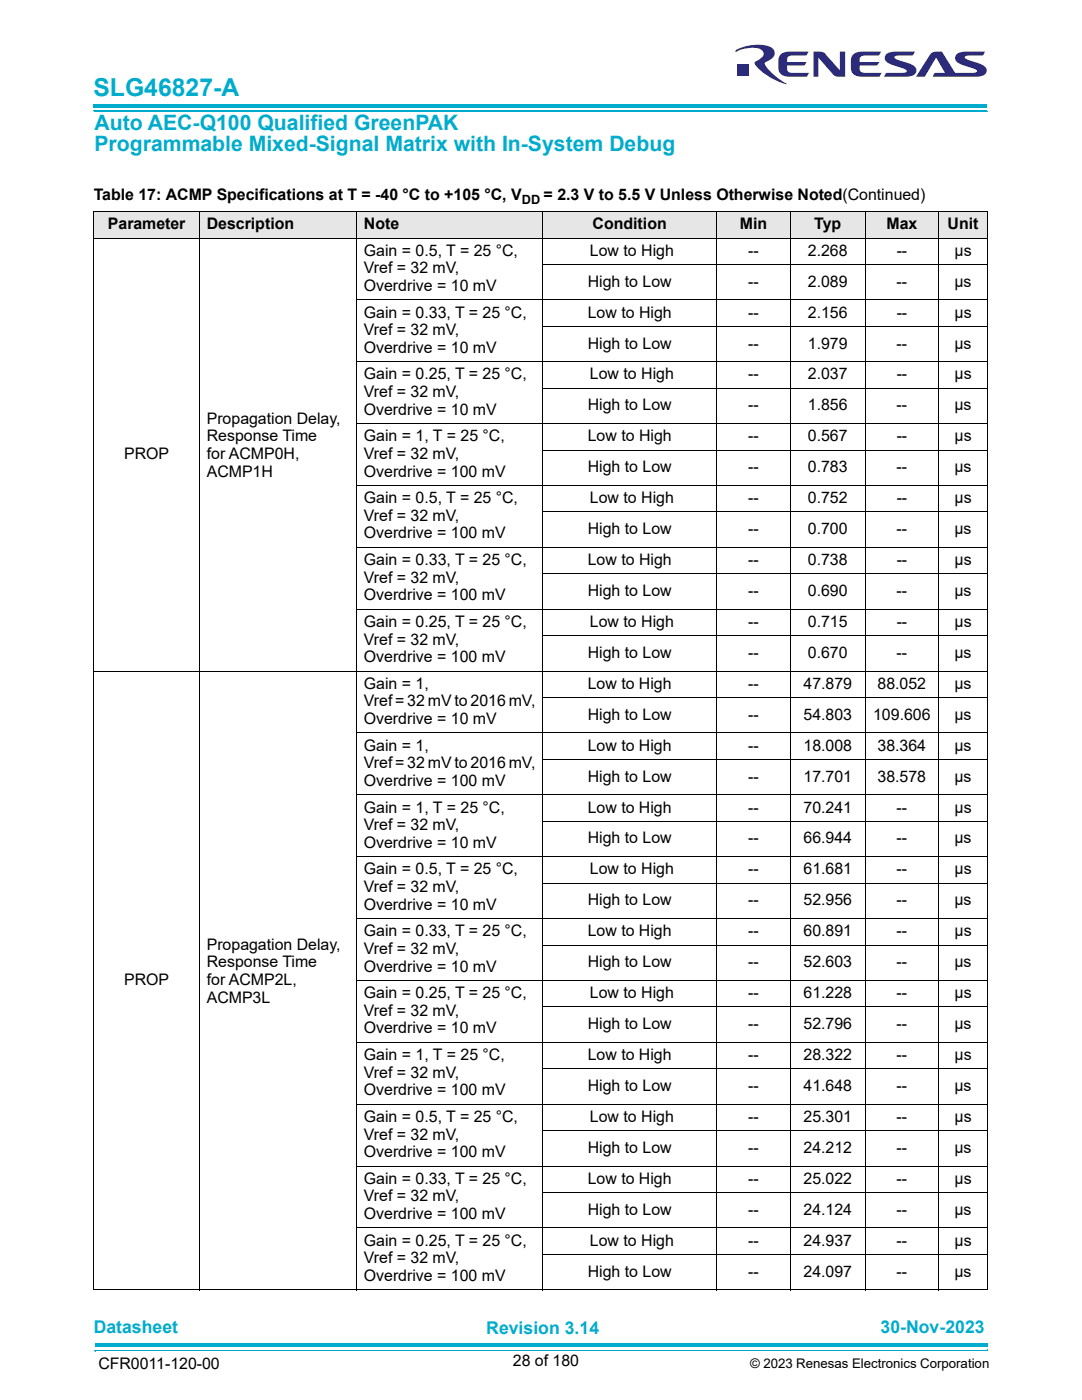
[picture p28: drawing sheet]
<svg xmlns="http://www.w3.org/2000/svg" width="216mm" height="279mm" viewBox="0 0 216 279" stroke-linecap="round" stroke-linejoin="round" font-family="sans-serif">
<defs><g id="words">
<text font-size="4.9" fill="#00accd" x="18.6" y="19.1">SLG46827-A</text>
<g font-size="4.2" fill="#00accd">
<text x="18.8" y="26">Auto AEC-Q100 Qualified GreenPAK</text>
<text x="18.8" y="30.2">Programmable Mixed-Signal Matrix with In-System Debug</text>
</g>
<g font-size="3.5" fill="#00accd">
<text x="18.7" y="266">Datasheet</text>
<text x="97" y="266.3">Revision 3.14</text>
<text x="175.7" y="266">30-Nov-2023</text>
</g>
<g font-size="3.2">
<text x="18.7" y="39.9">Table 17: ACMP Specifications at T = -40 °C to +105 °C, V</text>
<text x="108.5" y="39.9">= 2.3 V to 5.5 V Unless Otherwise Noted(Continued)</text>
<text x="21.5" y="45.7">Parameter</text>
<text x="41.3" y="45.7">Description</text>
<text x="72.6" y="45.7">Note</text>
<text x="118.3" y="45.7">Condition</text>
<text x="147.6" y="45.7">Min</text>
<text x="162.5" y="45.7">Typ</text>
<text x="176.9" y="45.7">Max</text>
<text x="189.1" y="45.7">Unit</text>
<text x="72.6" y="51">Gain = 0.5, T = 25 °C,</text>
<text x="117.7" y="51">Low to High</text>
<text x="149.3" y="51">--</text>
<text x="161.2" y="51">2.268</text>
<text x="178.9" y="51">--</text>
<text x="190.5" y="51">µs</text>
<text x="72.6" y="54.5">Vref = 32 mV,</text>
<text x="72.6" y="58.1">Overdrive = 10 mV</text>
<text x="117.3" y="57.2">High to Low</text>
<text x="149.3" y="57.2">--</text>
<text x="161.2" y="57.2">2.089</text>
<text x="178.9" y="57.2">--</text>
<text x="190.4" y="57.2">µs</text>
<text x="72.6" y="63.4">Gain = 0.33, T = 25 °C,</text>
<text x="117.3" y="63.4">Low to High</text>
<text x="149.3" y="63.4">--</text>
<text x="161.2" y="63.4">2.156</text>
<text x="178.9" y="63.4">--</text>
<text x="190.5" y="63.4">µs</text>
<text x="72.6" y="66.9">Vref = 32 mV,</text>
<text x="72.6" y="70.4">Overdrive = 10 mV</text>
<text x="117.3" y="69.6">High to Low</text>
<text x="149.3" y="69.6">--</text>
<text x="161.2" y="69.6">1.979</text>
<text x="178.9" y="69.6">--</text>
<text x="190.4" y="69.6">µs</text>
<text x="72.6" y="75.7">Gain = 0.25, T = 25 °C,</text>
<text x="117.7" y="75.7">Low to High</text>
<text x="149.3" y="75.7">--</text>
<text x="161.2" y="75.7">2.037</text>
<text x="178.9" y="75.7">--</text>
<text x="190.5" y="75.7">µs</text>
<text x="72.6" y="79.2">Vref = 32 mV,</text>
<text x="72.6" y="82.8">Overdrive = 10 mV</text>
<text x="117.3" y="81.9">High to Low</text>
<text x="149.3" y="81.9">--</text>
<text x="161.2" y="81.9">1.856</text>
<text x="178.9" y="81.9">--</text>
<text x="190.4" y="81.9">µs</text>
<text x="41.3" y="84.5">Propagation Delay,</text>
<text x="41.3" y="88.1">Response Time</text>
<text x="72.6" y="88.1">Gain = 1, T = 25 °C,</text>
<text x="117.3" y="88.1">Low to High</text>
<text x="149.3" y="88.1">--</text>
<text x="161.2" y="88.1">0.567</text>
<text x="178.9" y="88.1">--</text>
<text x="190.5" y="88.1">µs</text>
<text x="24.8" y="91.6">PROP</text>
<text x="41.3" y="91.6">for ACMP0H,</text>
<text x="41.3" y="95.1">ACMP1H</text>
<text x="72.6" y="91.6">Vref = 32 mV,</text>
<text x="72.6" y="95.1">Overdrive = 100 mV</text>
<text x="117.3" y="94.2">High to Low</text>
<text x="149.3" y="94.2">--</text>
<text x="161.2" y="94.2">0.783</text>
<text x="178.9" y="94.2">--</text>
<text x="190.4" y="94.2">µs</text>
<text x="72.6" y="100.4">Gain = 0.5, T = 25 °C,</text>
<text x="117.7" y="100.4">Low to High</text>
<text x="149.3" y="100.4">--</text>
<text x="161.2" y="100.4">0.752</text>
<text x="178.9" y="100.4">--</text>
<text x="190.5" y="100.4">µs</text>
<text x="72.6" y="103.9">Vref = 32 mV,</text>
<text x="72.6" y="107.5">Overdrive = 100 mV</text>
<text x="117.3" y="106.6">High to Low</text>
<text x="149.3" y="106.6">--</text>
<text x="161.2" y="106.6">0.700</text>
<text x="178.9" y="106.6">--</text>
<text x="190.4" y="106.6">µs</text>
<text x="72.6" y="112.8">Gain = 0.33, T = 25 °C,</text>
<text x="117.3" y="112.8">Low to High</text>
<text x="149.3" y="112.8">--</text>
<text x="161.2" y="112.8">0.738</text>
<text x="178.9" y="112.8">--</text>
<text x="190.5" y="112.8">µs</text>
<text x="72.6" y="116.3">Vref = 32 mV,</text>
<text x="72.6" y="119.8">Overdrive = 100 mV</text>
<text x="117.3" y="118.9">High to Low</text>
<text x="149.3" y="118.9">--</text>
<text x="161.2" y="118.9">0.690</text>
<text x="178.9" y="118.9">--</text>
<text x="190.4" y="118.9">µs</text>
<text x="72.6" y="125.1">Gain = 0.25, T = 25 °C,</text>
<text x="117.7" y="125.1">Low to High</text>
<text x="149.3" y="125.1">--</text>
<text x="161.2" y="125.1">0.715</text>
<text x="178.9" y="125.1">--</text>
<text x="190.5" y="125.1">µs</text>
<text x="72.6" y="128.6">Vref = 32 mV,</text>
<text x="117.3" y="131.3">High to Low</text>
<text x="149.3" y="131.3">--</text>
<text x="161.2" y="131.3">0.670</text>
<text x="178.9" y="131.3">--</text>
<text x="190.4" y="131.3">µs</text>
<text x="72.6" y="132.2">Overdrive = 100 mV</text>
<text x="72.6" y="137.5">Gain = 1,</text>
<text x="117.3" y="137.5">Low to High</text>
<text x="149.3" y="137.5">--</text>
<text x="160.3" y="137.5">47.879</text>
<text x="175.1" y="137.5">88.052</text>
<text x="190.4" y="137.5">µs</text>
<text x="72.6" y="141">Vref = 32 mV to 2016 mV,</text>
<text x="117.3" y="143.6">High to Low</text>
<text x="149.3" y="143.6">--</text>
<text x="160.3" y="143.6">54.803</text>
<text x="174.2" y="143.6">109.606</text>
<text x="190.4" y="143.6">µs</text>
<text x="72.6" y="144.5">Overdrive = 10 mV</text>
<text x="72.6" y="149.8">Gain = 1,</text>
<text x="117.3" y="149.8">Low to High</text>
<text x="149.3" y="149.8">--</text>
<text x="160.3" y="149.8">18.008</text>
<text x="175.1" y="149.8">38.364</text>
<text x="190.4" y="149.8">µs</text>
<text x="72.6" y="153.3">Vref = 32 mV to 2016 mV,</text>
<text x="117.3" y="156">High to Low</text>
<text x="149.3" y="156">--</text>
<text x="160.3" y="156">17.701</text>
<text x="175.1" y="156">38.578</text>
<text x="190.4" y="156">µs</text>
<text x="72.6" y="156.9">Overdrive = 100 mV</text>
<text x="72.6" y="162.2">Gain = 1, T = 25 °C,</text>
<text x="72.6" y="165.7">Vref = 32 mV,</text>
<text x="117.3" y="162.2">Low to High</text>
<text x="149.3" y="162.2">--</text>
<text x="160.3" y="162.2">70.241</text>
<text x="178.9" y="162.2">--</text>
<text x="190.4" y="162.2">µs</text>
<text x="72.6" y="169.2">Overdrive = 10 mV</text>
<text x="117.3" y="168.3">High to Low</text>
<text x="149.3" y="168.3">--</text>
<text x="160.3" y="168.3">66.944</text>
<text x="178.9" y="168.3">--</text>
<text x="190.4" y="168.3">µs</text>
<text x="72.6" y="174.5">Gain = 0.5, T = 25 °C,</text>
<text x="72.6" y="178">Vref = 32 mV,</text>
<text x="117.7" y="174.5">Low to High</text>
<text x="149.3" y="174.5">--</text>
<text x="160.3" y="174.5">61.681</text>
<text x="178.9" y="174.5">--</text>
<text x="190.4" y="174.5">µs</text>
<text x="72.6" y="181.6">Overdrive = 10 mV</text>
<text x="117.3" y="180.7">High to Low</text>
<text x="149.3" y="180.7">--</text>
<text x="160.3" y="180.7">52.956</text>
<text x="178.9" y="180.7">--</text>
<text x="190.4" y="180.7">µs</text>
<text x="41.3" y="189.5">Propagation Delay,</text>
<text x="72.6" y="186.9">Gain = 0.33, T = 25 °C,</text>
<text x="72.6" y="190.4">Vref = 32 mV,</text>
<text x="117.3" y="186.9">Low to High</text>
<text x="149.3" y="186.9">--</text>
<text x="160.3" y="186.9">60.891</text>
<text x="178.9" y="186.9">--</text>
<text x="190.4" y="186.9">µs</text>
<text x="24.8" y="196.6">PROP</text>
<text x="41.3" y="193">Response Time</text>
<text x="41.3" y="196.6">for ACMP2L,</text>
<text x="72.6" y="193.9">Overdrive = 10 mV</text>
<text x="117.3" y="193">High to Low</text>
<text x="149.3" y="193">--</text>
<text x="160.3" y="193">52.603</text>
<text x="178.9" y="193">--</text>
<text x="190.4" y="193">µs</text>
<text x="41.3" y="200.1">ACMP3L</text>
<text x="72.6" y="199.2">Gain = 0.25, T = 25 °C,</text>
<text x="72.6" y="202.7">Vref = 32 mV,</text>
<text x="117.7" y="199.2">Low to High</text>
<text x="149.3" y="199.2">--</text>
<text x="160.3" y="199.2">61.228</text>
<text x="178.9" y="199.2">--</text>
<text x="190.4" y="199.2">µs</text>
<text x="72.6" y="206.2">Overdrive = 10 mV</text>
<text x="117.3" y="205.4">High to Low</text>
<text x="149.3" y="205.4">--</text>
<text x="160.3" y="205.4">52.796</text>
<text x="178.9" y="205.4">--</text>
<text x="190.4" y="205.4">µs</text>
<text x="72.6" y="211.5">Gain = 1, T = 25 °C,</text>
<text x="72.6" y="215.1">Vref = 32 mV,</text>
<text x="117.3" y="211.5">Low to High</text>
<text x="149.3" y="211.5">--</text>
<text x="160.3" y="211.5">28.322</text>
<text x="178.9" y="211.5">--</text>
<text x="190.4" y="211.5">µs</text>
<text x="72.6" y="218.6">Overdrive = 100 mV</text>
<text x="117.3" y="217.7">High to Low</text>
<text x="149.3" y="217.7">--</text>
<text x="160.3" y="217.7">41.648</text>
<text x="178.9" y="217.7">--</text>
<text x="190.4" y="217.7">µs</text>
<text x="72.6" y="223.9">Gain = 0.5, T = 25 °C,</text>
<text x="72.6" y="227.4">Vref = 32 mV,</text>
<text x="117.7" y="223.9">Low to High</text>
<text x="149.3" y="223.9">--</text>
<text x="160.3" y="223.9">25.301</text>
<text x="178.9" y="223.9">--</text>
<text x="190.4" y="223.9">µs</text>
<text x="72.6" y="230.9">Overdrive = 100 mV</text>
<text x="117.3" y="230.1">High to Low</text>
<text x="149.3" y="230.1">--</text>
<text x="160.3" y="230.1">24.212</text>
<text x="178.9" y="230.1">--</text>
<text x="190.4" y="230.1">µs</text>
<text x="72.6" y="236.2">Gain = 0.33, T = 25 °C,</text>
<text x="72.6" y="239.8">Vref = 32 mV,</text>
<text x="117.3" y="236.2">Low to High</text>
<text x="149.3" y="236.2">--</text>
<text x="160.3" y="236.2">25.022</text>
<text x="178.9" y="236.2">--</text>
<text x="190.4" y="236.2">µs</text>
<text x="72.6" y="243.3">Overdrive = 100 mV</text>
<text x="117.3" y="242.4">High to Low</text>
<text x="149.3" y="242.4">--</text>
<text x="160.3" y="242.4">24.124</text>
<text x="178.9" y="242.4">--</text>
<text x="190.4" y="242.4">µs</text>
<text x="72.6" y="248.6">Gain = 0.25, T = 25 °C,</text>
<text x="117.7" y="248.6">Low to High</text>
<text x="149.3" y="248.6">--</text>
<text x="160.3" y="248.6">24.937</text>
<text x="178.9" y="248.6">--</text>
<text x="190.4" y="248.6">µs</text>
<text x="72.6" y="252.1">Vref = 32 mV,</text>
<text x="72.6" y="255.7">Overdrive = 100 mV</text>
<text x="117.3" y="254.8">High to Low</text>
<text x="149.3" y="254.8">--</text>
<text x="160.3" y="254.8">24.097</text>
<text x="178.9" y="254.8">--</text>
<text x="190.4" y="254.8">µs</text>
<text x="19.6" y="273.2">CFR0011-120-00</text>
<text x="102.3" y="272.6">28 of 180</text>
</g>
<text font-size="2.6" x="149.7" y="273">© 2023 Renesas Electronics Corporation</text>
<text font-size="2.5" x="104.1" y="40.7">DD</text>
</g></defs>
<path d="M18.9 268.1h178.1v.7h-178.1z" fill="#00accd"/>
<path d="M19 269.5h178M19 269.6h178.1" fill="none" stroke="#00accd" stroke-width=".2"/>
<path d="M196.9 269.3h.2v.3h-.2z" fill="#00accd"/>
<path d="M18.9 269.4h178.1" fill="none" stroke="#00accd" stroke-width=".2"/>
<g fill="#00accd">
<path d="M18.9 269.4h.2v.3h-.2z"/>
<path d="M18.7 20.7h178.2v.7h-178.2z"/>
</g>
<path d="M18.8 22.1h178.1M18.8 22.2h178.2" fill="none" stroke="#00accd" stroke-width=".2"/>
<path d="M196.8 21.9h.2v.3h-.2z" fill="#00accd"/>
<path d="M18.7 22h178.2" fill="none" stroke="#00accd" stroke-width=".2"/>
<path d="M18.7 22h.2v.3h-.2z" fill="#00accd"/>
<g fill="#2c2b7b">
<path d="M162.3 10.3h.9a1.62 1.62 0 0 1 1.7 .7l2.7 3v-3.7h1v5a4.2 4.2 0 0 1-2.2-.3l-3.1-3.5v3.8h-1z"/>
<path d="M155.9 10.8a8 8 0 0 1 3.9-.5h1.6l-.7 .8h-2.5a.98 .98 0 0 0-1.1 1.3h3.8l-.2 .5-.3 .2h-3.3a1.05 1.05 0 0 0 .1 1.1 1.05 1.05 0 0 0 1.1 .3h3.1l-.4 .8h-2a3.8 3.8 0 0 1-3.4-.8 5.2 5.2 0 0 1 0-3.4z"/>
<path d="M170.4 10.8a8 8 0 0 1 3.9-.5h1.5l-.4 .7-.2 .1h-2.5a.98 .98 0 0 0-1.1 1.3h3.9l-.6 .7h-3.4a1.06 1.06 0 0 0 .2 1.1 1.06 1.06 0 0 0 1.1 .3h3.1l-.4 .8h-2a3.8 3.8 0 0 1-3.5-.8 5.2 5.2 0 0 1 0-3.4z"/>
<path d="M176.8 10.9a3.5 3.5 0 0 1 2.5-.6h3.3l-.5 .7-1.4 .1a3.1 3.1 0 0 0-2.2 .2v.1a3.2 3.2 0 0 0 1.7 .9 3.5 3.5 0 0 1 2.6 1.5 1.31 1.31 0 0 1-1.5 1.5h-4.9a1.05 1.05 0 0 1 1.4-.8h.9a3.2 3.2 0 0 0 2.2-.2v-.3l-.9-.4a6.1 6.1 0 0 1-3.3-1.4 1.09 1.09 0 0 1 .1-1.3z"/>
<path d="M185.9 10.6a3 3 0 0 1 2.1-.2l2.6 4.1h1.9a3.4 3.4 0 0 0 2.4-.2l.1-.1a1.1 1.1 0 0 0-1-.6l-.7-.2a3.7 3.7 0 0 1-2.7-1.5 1.31 1.31 0 0 1 1.5-1.6h4.4l-.4 .7-1.3 .1a3.1 3.1 0 0 0-2.3 .2l.2 .4 1.4 .5a4.1 4.1 0 0 1 2.8 1.6 1.3 1.3 0 0 1-1.5 1.5h-9.3l.3-.6 .2-.2h2l-1.8-3-2.3 3.8h-1.7z"/>
<path d="M147.1 12.7h2.3v2.4h-2.3z"/>
<path d="M146.8 10a8.8 8.8 0 0 1 7.1-.6 1.41 1.41 0 0 1 .7 1.5 1.41 1.41 0 0 1-1.1 1.2l-.7 .3a.38 .38 0 0 0-.1 .6 12.7 12.7 0 0 0 4.3 3.8 10.8 10.8 0 0 1-6.4-4.2l.1-.3 .6-.3a1.57 1.57 0 0 0 1-1.5 1.92 1.92 0 0 0-2-1 6.9 6.9 0 0 0-3.5 .9z"/>
</g>
<g fill="#e6e6e6">
<path d="M18.7 42.2h21.2v5.3h-21.2z"/>
<path d="M39.9 42.2h31.3v5.3h-31.3z"/>
<path d="M71.2 42.2h37.1v5.3h-37.1z"/>
<path d="M108.3 42.2h34.7v5.3h-34.7z"/>
<path d="M143 42.2h14.7v5.3h-14.7z"/>
<path d="M157.7 42.2h14.9v5.3h-14.9z"/>
<path d="M172.6 42.2h14.7v5.3h-14.7z"/>
<path d="M187.3 42.2h9.7v5.3h-9.7z"/>
</g>
<g fill="none" stroke="#000" stroke-width=".2">
<path d="M18.6 47.5h178.5M18.6 42.2h178.5M18.7 47.5v209.8M18.7 42.2v5.3M39.9 42.2v215.3M71.1 59.8h126M71.2 42.2v215.3M108.2 52.8h88.9M108.3 42.2v215.3M143 42.2v215.3M157.7 42.2v215.3M172.6 42.2v215.3"/>
<path d="M187.3 42.2v215.3M197 42.2v5.3M197 47.5v209.8M71.1 72.2h126M108.2 65.1h88.9M108.2 77.5h88.9M71.1 84.5h126M71.1 96.9h126M108.2 89.8h88.9M71.1 109.2h126M108.2 102.2h88.9M108.2 114.5h88.9"/>
<path d="M18.6 133.9h178.5M71.1 121.6h126M108.2 126.9h88.9M108.2 139.2h88.9M71.1 146.3h126M71.1 158.6h126M108.2 151.6h88.9M71.1 171h126M108.2 163.9h88.9M108.2 176.3h88.9M71.1 183.3h126M71.1 195.7h126"/>
<path d="M108.2 188.6h88.9M71.1 208h126M108.2 201h88.9M108.2 213.3h88.9M71.1 220.4h126M71.1 232.7h126M108.2 225.7h88.9M108.2 238h88.9M18.6 257.4h178.5M71.1 245.1h126M108.2 250.4h88.9"/>
</g>
<use href="#words"/>
</svg>
